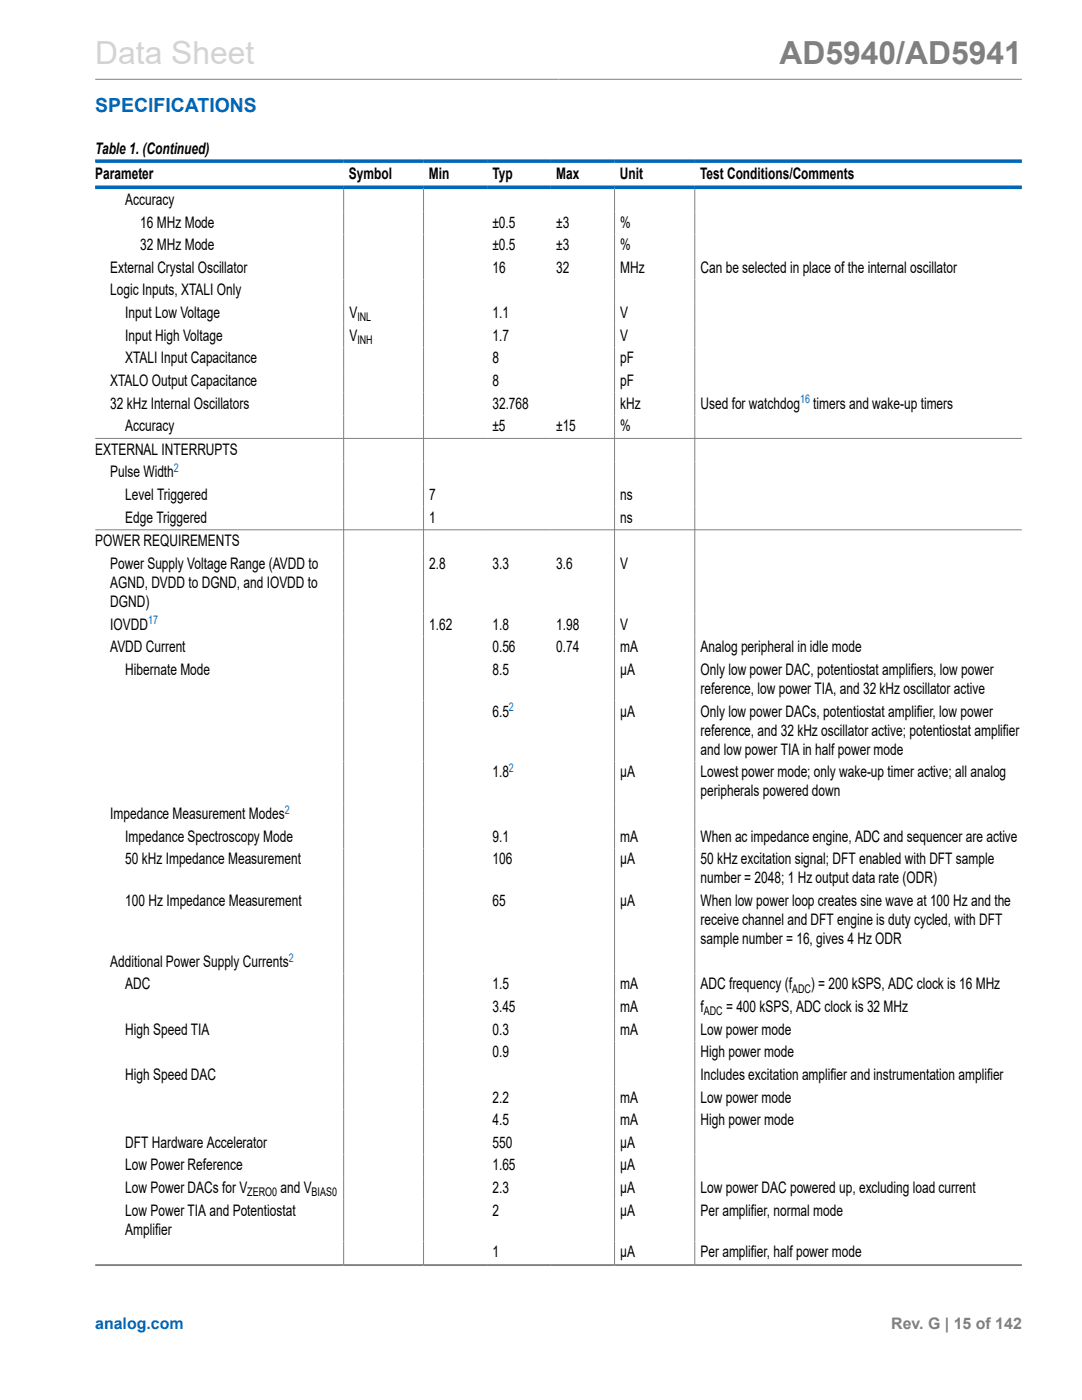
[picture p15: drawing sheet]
<svg xmlns="http://www.w3.org/2000/svg" width="216mm" height="279mm" viewBox="0 0 216 279" stroke-linecap="round" stroke-linejoin="round" font-family="sans-serif">
<defs><g id="words">
<text font-size="6.3" fill="#d3d3d3" x="19" y="12.7">Data Sheet</text>
<text font-size="6.3" fill="#808080" x="155.5" y="12.7">AD5940/AD5941</text>
<text font-size="3.9" fill="#0067b8" x="19" y="22.3">SPECIFICATIONS</text>
<g font-size="3.2">
<text x="19" y="30.8">Table 1. (Continued)</text>
<text x="19" y="35.7">Parameter</text>
<text x="69.6" y="35.7">Symbol</text>
<text x="85.6" y="35.7">Min</text>
<text x="98.3" y="35.7">Typ</text>
<text x="111" y="35.7">Max</text>
<text x="123.7" y="35.7">Unit</text>
<text x="139.7" y="35.7">Test Conditions/Comments</text>
<text x="25" y="40.9">Accuracy</text>
<text x="28" y="45.4">16 MHz Mode</text>
<text x="98.3" y="45.4">±0.5</text>
<text x="111" y="45.4">±3</text>
<text x="123.8" y="45.4">%</text>
<text x="28" y="49.9">32 MHz Mode</text>
<text x="98.3" y="49.9">±0.5</text>
<text x="111" y="49.9">±3</text>
<text x="123.8" y="49.9">%</text>
<text x="22" y="54.5">External Crystal Oscillator</text>
<text x="22" y="59">Logic Inputs, XTALI Only</text>
<text x="98.3" y="54.5">16</text>
<text x="111" y="54.5">32</text>
<text x="123.8" y="54.5">MHz</text>
<text x="139.8" y="54.5">Can be selected in place of the internal oscillator</text>
<text x="25" y="63.5">Input Low Voltage</text>
<text x="69.7" y="63.5">V</text>
<text x="98.3" y="63.5">1.1</text>
<text x="123.8" y="63.5">V</text>
<text x="25" y="68">Input High Voltage</text>
<text x="69.7" y="68">V</text>
<text x="98.3" y="68">1.7</text>
<text x="123.8" y="68">V</text>
<text x="22" y="77">XTALO Output Capacitance</text>
<text x="25" y="72.5">XTALI Input Capacitance</text>
<text x="98.3" y="72.5">8</text>
<text x="98.3" y="77">8</text>
<text x="123.8" y="72.5">pF</text>
<text x="123.8" y="77">pF</text>
<text x="22" y="81.5">32 kHz Internal Oscillators</text>
<text x="98.3" y="81.5">32.768</text>
<text x="123.8" y="81.5">kHz</text>
<text x="139.8" y="81.5">Used for watchdog</text>
<text x="162.3" y="81.5">timers and wake-up timers</text>
<text x="25" y="86.1">Accuracy</text>
<text x="98.3" y="86.1">±5</text>
<text x="111" y="86.1">±15</text>
<text x="123.8" y="86.1">%</text>
<text x="19" y="90.8">EXTERNAL INTERRUPTS</text>
<text x="22" y="95.3">Pulse Width</text>
<text x="25" y="99.8">Level Triggered</text>
<text x="85.7" y="99.8">7</text>
<text x="123.8" y="99.8">ns</text>
<text x="25" y="104.3">Edge Triggered</text>
<text x="85.7" y="104.3">1</text>
<text x="123.8" y="104.3">ns</text>
<text x="19" y="109">POWER REQUIREMENTS</text>
<text x="22" y="113.5">Power Supply Voltage Range (AVDD to</text>
<text x="85.7" y="113.5">2.8</text>
<text x="98.3" y="113.5">3.3</text>
<text x="111" y="113.5">3.6</text>
<text x="123.8" y="113.5">V</text>
<text x="22" y="117.3">AGND, DVDD to DGND, and IOVDD to</text>
<text x="22" y="121.1">DGND)</text>
<text x="22" y="125.6">IOVDD</text>
<text x="85.7" y="125.6">1.62</text>
<text x="98.3" y="125.6">1.8</text>
<text x="111" y="125.6">1.98</text>
<text x="123.8" y="125.6">V</text>
<text x="22" y="130.2">AVDD Current</text>
<text x="98.3" y="130.2">0.56</text>
<text x="111" y="130.2">0.74</text>
<text x="123.8" y="130.2">mA</text>
<text x="139.8" y="130.2">Analog peripheral in idle mode</text>
<text x="25" y="134.7">Hibernate Mode</text>
<text x="98.3" y="134.7">8.5</text>
<text x="123.8" y="134.7">µA</text>
<text x="139.8" y="134.7">Only low power DAC, potentiostat amplifiers, low power</text>
<text x="98.3" y="143">6.5</text>
<text x="123.8" y="143">µA</text>
<text x="139.8" y="143">Only low power DACs, potentiostat amplifier, low power</text>
<text x="139.8" y="138.5">reference, low power TIA, and 32 kHz oscillator active</text>
<text x="139.8" y="146.8">reference, and 32 kHz oscillator active; potentiostat amplifier</text>
<text x="98.3" y="155.1">1.8</text>
<text x="123.8" y="155.1">µA</text>
<text x="139.8" y="150.6">and low power TIA in half power mode</text>
<text x="139.8" y="155.1">Lowest power mode; only wake-up timer active; all analog</text>
<text x="139.8" y="158.9">peripherals powered down</text>
<text x="22" y="163.5">Impedance Measurement Modes</text>
<text x="25" y="168">Impedance Spectroscopy Mode</text>
<text x="98.3" y="168">9.1</text>
<text x="123.8" y="168">mA</text>
<text x="139.8" y="168">When ac impedance engine, ADC and sequencer are active</text>
<text x="25" y="172.5">50 kHz Impedance Measurement</text>
<text x="98.3" y="172.5">106</text>
<text x="123.8" y="172.5">µA</text>
<text x="139.8" y="172.5">50 kHz excitation signal; DFT enabled with DFT sample</text>
<text x="139.8" y="176.3">number = 2048; 1 Hz output data rate (ODR)</text>
<text x="25" y="180.8">100 Hz Impedance Measurement</text>
<text x="98.3" y="180.8">65</text>
<text x="123.8" y="180.8">µA</text>
<text x="139.8" y="180.8">When low power loop creates sine wave at 100 Hz and the</text>
<text x="139.8" y="184.6">receive channel and DFT engine is duty cycled, with DFT</text>
<text x="139.8" y="188.4">sample number = 16, gives 4 Hz ODR</text>
<text x="22" y="193">Additional Power Supply Currents</text>
<text x="25" y="197.5">ADC</text>
<text x="98.3" y="197.5">1.5</text>
<text x="123.8" y="197.5">mA</text>
<text x="139.8" y="197.5">ADC frequency (f</text>
<text x="161.8" y="197.5">) = 200 kSPS, ADC clock is 16 MHz</text>
<text x="98.3" y="202">3.45</text>
<text x="123.8" y="202">mA</text>
<text x="139.8" y="202">f</text>
<text x="144.9" y="202">= 400 kSPS, ADC clock is 32 MHz</text>
<text x="25" y="206.5">High Speed TIA</text>
<text x="98.3" y="206.5">0.3</text>
<text x="123.8" y="206.5">mA</text>
<text x="139.8" y="206.5">Low power mode</text>
<text x="25" y="215.5">High Speed DAC</text>
<text x="98.3" y="211">0.9</text>
<text x="139.8" y="211">High power mode</text>
<text x="139.8" y="215.5">Includes excitation amplifier and instrumentation amplifier</text>
<text x="98.3" y="220">2.2</text>
<text x="123.8" y="220">mA</text>
<text x="139.8" y="220">Low power mode</text>
<text x="98.3" y="224.6">4.5</text>
<text x="123.8" y="224.6">mA</text>
<text x="139.8" y="224.6">High power mode</text>
<text x="25" y="229.1">DFT Hardware Accelerator</text>
<text x="25" y="233.6">Low Power Reference</text>
<text x="98.3" y="229.1">550</text>
<text x="98.3" y="233.6">1.65</text>
<text x="123.8" y="229.1">µA</text>
<text x="123.8" y="233.6">µA</text>
<text x="25" y="238.1">Low Power DACs for V</text>
<text x="56" y="238.1">and V</text>
<text x="98.3" y="238.1">2.3</text>
<text x="123.8" y="238.1">µA</text>
<text x="139.8" y="238.1">Low power DAC powered up, excluding load current</text>
<text x="25" y="242.6">Low Power TIA and Potentiostat</text>
<text x="98.3" y="242.6">2</text>
<text x="123.8" y="242.6">µA</text>
<text x="139.8" y="242.6">Per amplifier, normal mode</text>
<text x="25" y="246.4">Amplifier</text>
<text x="98.3" y="251">1</text>
<text x="123.8" y="251">µA</text>
<text x="139.8" y="251">Per amplifier, half power mode</text>
</g>
<text font-size="3.2" fill="#0067b8" x="19" y="265.3">analog.com</text>
<text font-size="3.2" fill="#808080" x="177.8" y="265.3">Rev. G | 15 of 142</text>
<g font-size="2.4">
<text x="71.3" y="64.1">INL</text>
<text x="71.3" y="68.6">INH</text>
<text x="140.4" y="202.6">ADC</text>
<text x="158" y="198.1">ADC</text>
<text x="49.3" y="238.7">ZERO0</text>
<text x="62.2" y="238.7">BIAS0</text>
</g>
<g font-size="2.4" fill="#0067b8">
<text x="159.6" y="80.5">16</text>
<text x="34.7" y="94.2">2</text>
<text x="29.5" y="124.6">17</text>
<text x="101.6" y="141.9">2</text>
<text x="101.6" y="154.1">2</text>
<text x="56.8" y="162.4">2</text>
<text x="57.6" y="191.9">2</text>
</g>
</g></defs>
<path d="M19 15.8h184.9M68.6 37.7v214.8M84.5 37.7v214.8M122.6 37.7v214.8M138.6 37.7v214.8M19 87.5h184.9M19 105.7h184.9M19 252.4h184.9M19 252.6h184.9" fill="none" stroke="#808080" stroke-width=".2"/>
<path d="M19 32.2h184.9M19 37.4h184.9" fill="none" stroke="#0067b8" stroke-width=".71"/>
<use href="#words"/>
</svg>
